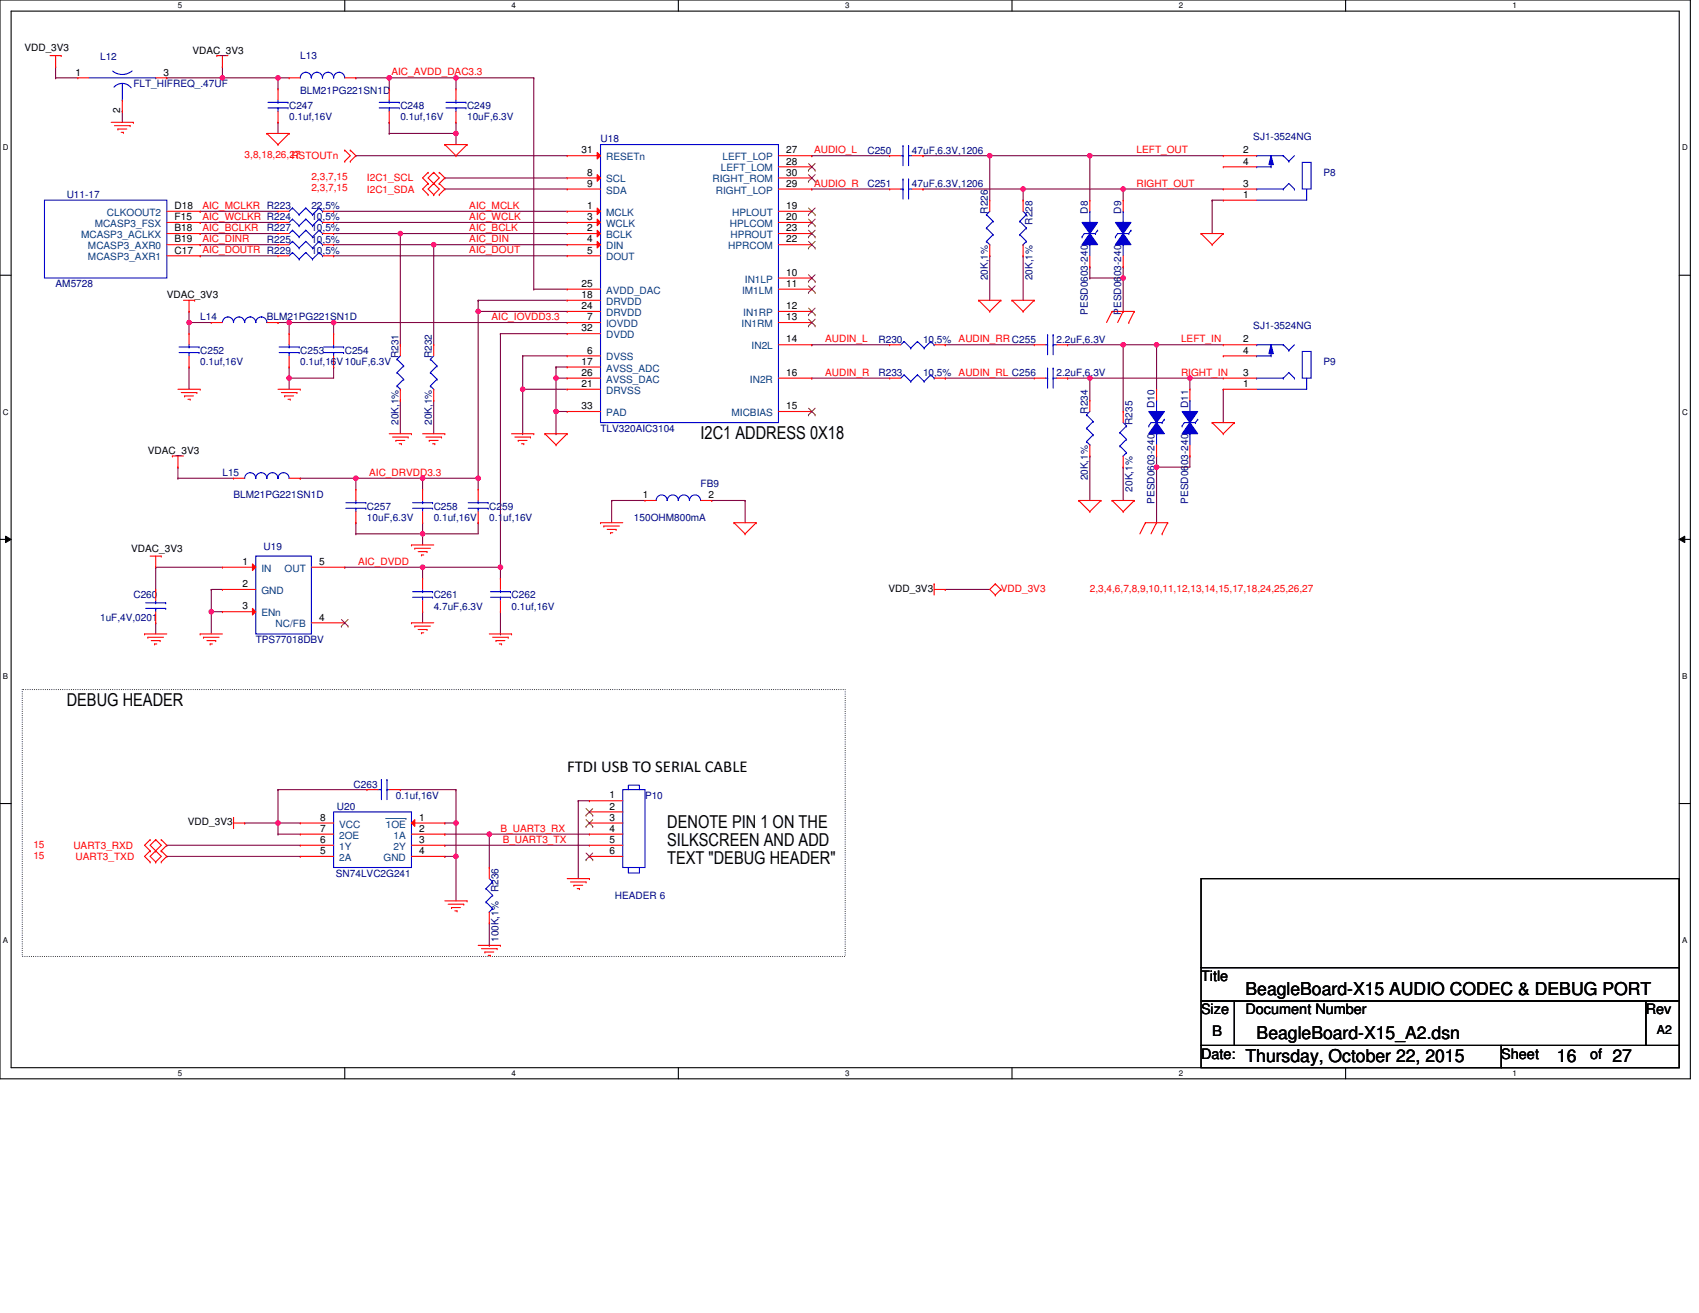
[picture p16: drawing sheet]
<svg xmlns="http://www.w3.org/2000/svg" width="279mm" height="216mm" viewBox="0 0 279 216" stroke-linecap="round" stroke-linejoin="round" font-family="sans-serif">
<defs><g id="words">
<g font-size="2.9">
<text x="115.2" y="72.2">I2C1 ADDRESS 0X18</text>
<text x="11" y="116.1">DEBUG HEADER</text>
<text x="109.7" y="136.2">DENOTE PIN 1 ON THE</text>
<text x="109.7" y="139.2">SILKSCREEN AND ADD</text>
<text x="109.7" y="142.1">TEXT &quot;DEBUG HEADER&quot;</text>
<text x="204.8" y="163.6">BeagleBoard-X15 AUDIO CODEC &amp; DEBUG PORT</text>
<text x="206.7" y="170.9">BeagleBoard-X15_A2.dsn</text>
<text x="204.8" y="174.5">Thursday, October 22, 2015</text>
<text x="256" y="174.5">16</text>
<text x="265.2" y="174.5">27</text>
</g>
<text font-size="2.7" x="93.3" y="127">FTDI USB TO SERIAL CABLE</text>
<g font-size="2.4">
<text x="197.5" y="161.3">Title</text>
<text x="197.5" y="166.7">Size</text>
<text x="204.8" y="166.7">Document Number</text>
<text x="270.7" y="166.7">Rev</text>
<text x="199.3" y="170.4">B</text>
<text x="197.5" y="174.1">Date:</text>
<text x="246.9" y="174.1">Sheet</text>
<text x="261.5" y="174.1">of</text>
</g>
<text font-size="2" x="272.5" y="170.1">A2</text>
<g font-size="1.6">
<text x="4" y="8.4">VDD_3V3</text>
<text x="31.6" y="8.8">VDAC_3V3</text>
<text x="12.4" y="12.4">1</text>
<text x="26.9" y="12.4">3</text>
<text x="19.7" y="18.7" transform="rotate(-90 19.7 18.7)">2</text>
<text x="95.6" y="25.2">31</text>
<text x="96.6" y="28.9">8</text>
<text x="129.3" y="25.2">27</text>
<text x="129.3" y="27.1">28</text>
<text x="129.3" y="28.9">30</text>
<text x="204.5" y="25.2">2</text>
<text x="204.5" y="27.1">4</text>
<text x="28.7" y="34.4">D18</text>
<text x="96.6" y="30.7">9</text>
<text x="96.6" y="34.4">1</text>
<text x="129.3" y="30.7">29</text>
<text x="129.3" y="34.4">19</text>
<text x="204.5" y="32.5">1</text>
<text x="204.5" y="30.7">3</text>
<text x="28.7" y="38">B18</text>
<text x="28.7" y="36.2">F15</text>
<text x="28.7" y="39.9">B19</text>
<text x="28.7" y="41.7">C17</text>
<text x="96.6" y="36.2">3</text>
<text x="96.6" y="38">2</text>
<text x="96.6" y="39.9">4</text>
<text x="96.6" y="41.7">5</text>
<text x="129.3" y="38">23</text>
<text x="129.3" y="39.9">22</text>
<text x="129.3" y="36.2">20</text>
<text x="95.6" y="47.2">25</text>
<text x="129.3" y="45.3">10</text>
<text x="129.3" y="47.2">11</text>
<text x="27.4" y="49">VDAC_3V3</text>
<text x="95.6" y="49">18</text>
<text x="95.6" y="50.8">24</text>
<text x="96.6" y="52.7">7</text>
<text x="129.3" y="50.8">12</text>
<text x="129.3" y="52.7">13</text>
<text x="95.6" y="54.5">32</text>
<text x="95.6" y="60">17</text>
<text x="96.6" y="58.1">6</text>
<text x="129.3" y="56.3">14</text>
<text x="204.5" y="56.3">2</text>
<text x="204.5" y="58.1">4</text>
<text x="95.6" y="61.8">26</text>
<text x="95.6" y="63.6">21</text>
<text x="129.3" y="61.8">16</text>
<text x="204.5" y="63.6">1</text>
<text x="204.5" y="61.8">3</text>
<text x="95.6" y="67.3">33</text>
<text x="129.3" y="67.3">15</text>
<text x="24.3" y="74.6">VDAC_3V3</text>
<text x="105.7" y="81.9">1</text>
<text x="116.5" y="81.9">2</text>
<text x="21.6" y="90.7">VDAC_3V3</text>
<text x="39.9" y="92.9">1</text>
<text x="52.5" y="92.9">5</text>
<text x="39.9" y="96.6">2</text>
<text x="39.9" y="100.2">3</text>
<text x="146.1" y="97.3">VDD_3V3</text>
<text x="52.5" y="102">4</text>
<text x="100.2" y="131.3">1</text>
<text x="30.9" y="135.7">VDD_3V3</text>
<text x="52.7" y="136.8">7</text>
<text x="52.7" y="135">8</text>
<text x="68.9" y="136.8">2</text>
<text x="68.9" y="135">1</text>
<text x="100.2" y="133.1">2</text>
<text x="100.2" y="135">3</text>
<text x="100.2" y="136.8">4</text>
<text x="52.7" y="140.4">5</text>
<text x="52.7" y="138.6">6</text>
<text x="68.9" y="140.4">4</text>
<text x="68.9" y="138.6">3</text>
<text x="100.2" y="138.6">5</text>
<text x="100.2" y="140.4">6</text>
</g>
<g font-size="1.6" fill="#000080">
<text x="16.5" y="9.9">L12</text>
<text x="49.4" y="9.7">L13</text>
<text x="21.9" y="14.3">FLT_HIFREQ_.47UF</text>
<text x="47.5" y="17.9">C247</text>
<text x="49.4" y="15.4">BLM21PG221SN1D</text>
<text x="65.8" y="17.9">C248</text>
<text x="76.8" y="17.9">C249</text>
<text x="47.5" y="19.8">0.1uf,16V</text>
<text x="65.8" y="19.8">0.1uf,16V</text>
<text x="76.8" y="19.8">10uF,6.3V</text>
<text x="98.8" y="23.4">U18</text>
<text x="206.1" y="23.1">SJ1-3524NG</text>
<text x="142.6" y="25.3">C250</text>
<text x="150" y="25.3">47uF,6.3V,1206</text>
<text x="217.6" y="28.9">P8</text>
<text x="11" y="32.6">U11-17</text>
<text x="51.2" y="34.4">22,5%</text>
<text x="142.6" y="30.7">C251</text>
<text x="150" y="30.7">47uF,6.3V,1206</text>
<text x="162.5" y="35.1" transform="rotate(-90 162.5 35.1)">R226</text>
<text x="178.9" y="35.1" transform="rotate(-90 178.9 35.1)">D8</text>
<text x="184.4" y="35.1" transform="rotate(-90 184.4 35.1)">D9</text>
<text x="43.9" y="38.1">R227</text>
<text x="43.9" y="39.9">R225</text>
<text x="51.2" y="36.2">10,5%</text>
<text x="51.2" y="38.1">10,5%</text>
<text x="51.2" y="39.9">10,5%</text>
<text x="51.2" y="41.7">10,5%</text>
<text x="169.8" y="36.9" transform="rotate(-90 169.8 36.9)">R228</text>
<text x="9.1" y="47.2">AM5728</text>
<text x="162.5" y="46.1" transform="rotate(-90 162.5 46.1)">20K,1%</text>
<text x="169.8" y="46.1" transform="rotate(-90 169.8 46.1)">20K,1%</text>
<text x="32.9" y="52.7">L14</text>
<text x="43.9" y="52.7">BLM21PG221SN1D</text>
<text x="178.9" y="51.8" transform="rotate(-90 178.9 51.8)">PESD0603-240</text>
<text x="184.4" y="51.8" transform="rotate(-90 184.4 51.8)">PESD0603-240</text>
<text x="32.9" y="58.2">C252</text>
<text x="49.4" y="58.2">C253</text>
<text x="56.7" y="58.2">C254</text>
<text x="65.5" y="58.9" transform="rotate(-90 65.5 58.9)">R231</text>
<text x="71" y="58.9" transform="rotate(-90 71 58.9)">R232</text>
<text x="144.5" y="56.3">R230</text>
<text x="151.8" y="56.3">10,5%</text>
<text x="173.7" y="56.3">2.2uF,6.3V</text>
<text x="206.1" y="54.2">SJ1-3524NG</text>
<text x="32.9" y="60">0.1uf,16V</text>
<text x="49.4" y="60">0.1uf,16V10uF,6.3V</text>
<text x="144.5" y="61.8">R233</text>
<text x="151.8" y="61.8">10,5%</text>
<text x="173.7" y="61.8">2.2uF,6.3V</text>
<text x="217.6" y="60">P9</text>
<text x="65.5" y="69.9" transform="rotate(-90 65.5 69.9)">20K,1%</text>
<text x="71" y="69.9" transform="rotate(-90 71 69.9)">20K,1%</text>
<text x="98.8" y="71">TLV320AIC3104</text>
<text x="178.9" y="68" transform="rotate(-90 178.9 68)">R234</text>
<text x="186.2" y="69.9" transform="rotate(-90 186.2 69.9)">R235</text>
<text x="189.9" y="67.1" transform="rotate(-90 189.9 67.1)">D10</text>
<text x="195.4" y="67.1" transform="rotate(-90 195.4 67.1)">D11</text>
<text x="36.6" y="78.3">L15</text>
<text x="38.4" y="82">BLM21PG221SN1D</text>
<text x="60.4" y="83.8">C257</text>
<text x="71.3" y="83.8">C258</text>
<text x="80.5" y="83.8">C259</text>
<text x="115.2" y="80.1">FB9</text>
<text x="178.9" y="79" transform="rotate(-90 178.9 79)">20K,1%</text>
<text x="186.2" y="80.8" transform="rotate(-90 186.2 80.8)">20K,1%</text>
<text x="189.9" y="82.8" transform="rotate(-90 189.9 82.8)">PESD0603-240</text>
<text x="195.4" y="82.8" transform="rotate(-90 195.4 82.8)">PESD0603-240</text>
<text x="60.4" y="85.6">10uF,6.3V</text>
<text x="71.3" y="85.6">0.1uf,16V</text>
<text x="80.5" y="85.6">0.1uf,16V</text>
<text x="104.2" y="85.6">150OHM800mA</text>
<text x="43.3" y="90.4">U19</text>
<text x="21.9" y="98.4">C260</text>
<text x="71.3" y="98.4">C261</text>
<text x="71.3" y="100.2">4.7uF,6.3V</text>
<text x="84.1" y="98.4">C262</text>
<text x="84.1" y="100.2">0.1uf,16V</text>
<text x="16.5" y="102.1">1uF,4V,0201</text>
<text x="42.1" y="105.7">TPS77018DBV</text>
<text x="58.2" y="129.5">C263</text>
<text x="65.1" y="131.3">0.1uf,16V</text>
<text x="106.1" y="131.3">P10</text>
<text x="55.4" y="133.2">U20</text>
<text x="55.2" y="144.1">SN74LVC2G241</text>
<text x="82" y="146.7" transform="rotate(-90 82 146.7)">R236</text>
<text x="101.1" y="147.8">HEADER 6</text>
<text x="82" y="154.9" transform="rotate(-90 82 154.9)">100K,1%</text>
</g>
<g font-size="1.6" fill="#f00">
<text x="64.4" y="12.4">AIC_AVDD_DAC3.3</text>
<text x="40.2" y="26">3,8,18,26,27</text>
<text x="47.9" y="26.2">RSTOUTn</text>
<text x="51.2" y="29.6">2,3,7,15</text>
<text x="60.4" y="29.8">I2C1_SCL</text>
<text x="133.9" y="25.2">AUDIO_L</text>
<text x="186.9" y="25.2">LEFT_OUT</text>
<text x="33.3" y="34.3">AIC_MCLKR R223</text>
<text x="51.2" y="31.5">2,3,7,15</text>
<text x="60.4" y="31.7">I2C1_SDA</text>
<text x="77.2" y="34.3">AIC_MCLK</text>
<text x="133.9" y="30.7">AUDIO_R</text>
<text x="186.9" y="30.7">RIGHT_OUT</text>
<text x="33.3" y="38">AIC_BCLKR</text>
<text x="33.3" y="36.2">AIC_WCLKR R224</text>
<text x="33.3" y="39.8">AIC_DINR</text>
<text x="33.3" y="41.7">AIC_DOUTR R229</text>
<text x="77.2" y="38">AIC_BCLK</text>
<text x="77.2" y="36.2">AIC_WCLK</text>
<text x="77.2" y="39.8">AIC_DIN</text>
<text x="77.2" y="41.7">AIC_DOUT</text>
<text x="80.8" y="52.6">AIC_IOVDD3.3</text>
<text x="135.7" y="56.3">AUDIN_L</text>
<text x="157.6" y="56.3">AUDIN_RR C255</text>
<text x="194.2" y="56.3">LEFT_IN</text>
<text x="135.7" y="61.8">AUDIN_R</text>
<text x="157.6" y="61.8">AUDIN_RL C256</text>
<text x="194.2" y="61.8">RIGHT_IN</text>
<text x="60.7" y="78.2">AIC_DRVDD3.3</text>
<text x="58.9" y="92.9">AIC_DVDD</text>
<text x="164.6" y="97.3">VDD_3V3</text>
<text x="179.2" y="97.3">2,3,4,6,7,8,9,10,11,12,13,14,15,17,18,24,25,26,27</text>
<text x="82.3" y="136.8">B_UART3_RX</text>
<text x="5.5" y="141.2">15</text>
<text x="5.5" y="139.4">15</text>
<text x="12.1" y="139.6">UART3_RXD</text>
<text x="12.4" y="141.4">UART3_TXD</text>
<text x="82.7" y="138.6">B_UART3_TX</text>
</g>
<g font-size="1.6" fill="#004080">
<text x="99.7" y="26.3">RESETn</text>
<text x="118.5" y="28.2">LEFT_LOM</text>
<text x="118.8" y="26.3">LEFT_LOP</text>
<text x="17.6" y="35.5">CLKOOUT2</text>
<text x="99.7" y="30">SCL</text>
<text x="99.7" y="31.8">SDA</text>
<text x="99.7" y="35.5">MCLK</text>
<text x="117.2" y="30">RIGHT_ROM</text>
<text x="117.7" y="31.8">RIGHT_LOP</text>
<text x="120.4" y="35.5">HPLOUT</text>
<text x="13.4" y="39.1">MCASP3_ACLKX</text>
<text x="14.5" y="41">MCASP3_AXR0</text>
<text x="15.6" y="37.3">MCASP3_FSX</text>
<text x="99.7" y="37.3">WCLK</text>
<text x="99.7" y="39.1">BCLK</text>
<text x="99.7" y="41">DIN</text>
<text x="119.7" y="41">HPRCOM</text>
<text x="120" y="37.3">HPLCOM</text>
<text x="120.1" y="39.1">HPROUT</text>
<text x="14.5" y="42.8">MCASP3_AXR1</text>
<text x="99.7" y="42.8">DOUT</text>
<text x="122.5" y="46.5">IN1LP</text>
<text x="99.7" y="48.3">AVDD_DAC</text>
<text x="99.7" y="50.1">DRVDD</text>
<text x="99.7" y="53.8">IOVDD</text>
<text x="99.7" y="51.9">DRVDD</text>
<text x="122" y="53.8">IN1RM</text>
<text x="122" y="48.3">IM1LM</text>
<text x="122.2" y="51.9">IN1RP</text>
<text x="99.7" y="55.6">DVDD</text>
<text x="99.7" y="59.3">DVSS</text>
<text x="123.6" y="57.4">IN2L</text>
<text x="99.7" y="61.1">AVSS_ADC</text>
<text x="99.7" y="62.9">AVSS_DAC</text>
<text x="99.7" y="64.8">DRVSS</text>
<text x="123.3" y="62.9">IN2R</text>
<text x="99.7" y="68.4">PAD</text>
<text x="120.3" y="68.4">MICBIAS</text>
<text x="43" y="94">IN</text>
<text x="46.8" y="94">OUT</text>
<text x="43" y="97.7">GND</text>
<text x="43" y="101.3">ENn</text>
<text x="45.3" y="103.2">NC/FB</text>
<text x="55.8" y="137.9">2OE</text>
<text x="55.8" y="136.1">VCC</text>
<text x="63.4" y="136.1">1OE</text>
<text x="64.7" y="137.9">1A</text>
<text x="55.8" y="141.6">2A</text>
<text x="55.8" y="139.7">1Y</text>
<text x="63.1" y="141.6">GND</text>
<text x="64.7" y="139.7">2Y</text>
</g>
<g font-size="1.3">
<text x="29.3" y="1.4">5</text>
<text x="84.1" y="1.4">4</text>
<text x="139" y="1.4">3</text>
<text x="193.9" y="1.4">2</text>
<text x="248.7" y="1.4">1</text>
<text x=".5" y="24.7">D</text>
<text x="276.6" y="24.7">D</text>
<text x=".5" y="68.2">C</text>
<text x="276.6" y="68.2">C</text>
<text x=".5" y="111.6">B</text>
<text x="276.6" y="111.6">B</text>
<text x=".5" y="155">A</text>
<text x="276.6" y="155">A</text>
<text x="29.3" y="176.9">5</text>
<text x="84.1" y="176.9">4</text>
<text x="139" y="176.9">3</text>
<text x="193.9" y="176.9">2</text>
<text x="248.7" y="176.9">1</text>
</g>
</g></defs>
<path d="M0 0h278v177.4h-278zM1.8 1.8h274.3v173.8h-274.3z" fill="none" stroke="#000" stroke-width=".18"/>
<g fill="#fff">
<path d="M29.3 .2h.7v1.4h-.7z"/>
<path d="M29.3 175.7h.7v1.5h-.7z"/>
</g>
<path d="M56.7 0v1.8M56.7 175.6v1.8" fill="none" stroke="#000" stroke-width=".18"/>
<g fill="#fff">
<path d="M84.1 .2h.8v1.4h-.8z"/>
<path d="M84.1 175.7h.8v1.5h-.8z"/>
</g>
<path d="M111.6 0v1.8M111.6 175.6v1.8" fill="none" stroke="#000" stroke-width=".18"/>
<g fill="#fff">
<path d="M139 .2h.7v1.4h-.7z"/>
<path d="M139 175.7h.7v1.5h-.7z"/>
</g>
<path d="M166.4 0v1.8M166.4 175.6v1.8" fill="none" stroke="#000" stroke-width=".18"/>
<g fill="#fff">
<path d="M193.9 .2h.7v1.4h-.7z"/>
<path d="M193.9 175.7h.7v1.5h-.7z"/>
</g>
<path d="M221.3 0v1.8M221.3 175.6v1.8" fill="none" stroke="#000" stroke-width=".18"/>
<g fill="#fff">
<path d="M248.7 .2h.8v1.4h-.8z"/>
<path d="M248.7 175.7h.8v1.5h-.8z"/>
<path d="M.5 23.5h.9v1.5h-.9z"/>
<path d="M276.6 23.5h1v1.5h-1z"/>
<path d="M.5 67h.9v1.4h-.9z"/>
<path d="M276.6 67h1v1.4h-1z"/>
</g>
<path d="M0 45.3h1.8M276.1 45.3h1.9" fill="none" stroke="#000" stroke-width=".18"/>
<g fill="#fff">
<path d="M.5 110.4h.8v1.5h-.8z"/>
<path d="M276.6 110.4h.9v1.5h-.9z"/>
</g>
<path d="M0 88.7h1.8M276.1 88.7h1.9" fill="none" stroke="#000" stroke-width=".18"/>
<path d="M.9 88.2l.9 .5-.9 .5zM276.1 88.7l1-.5v1z" fill="#000"/>
<path d="M.9 88.2l.9 .5-.9 .5zM276.1 88.7l1-.5v1z" fill="none" stroke="#000" stroke-width=".16"/>
<g fill="#fff">
<path d="M.5 153.8h.8v1.5h-.8z"/>
<path d="M276.6 153.8h.9v1.5h-.9z"/>
</g>
<path d="M0 132.1h1.8M276.1 132.1h1.9" fill="none" stroke="#000" stroke-width=".18"/>
<path d="M3.7 113.4h135.3v43.9h-135.3z" fill="none" stroke="#000" stroke-width=".18" stroke-dasharray="0 .4"/>
<path d="M47.5 53h.1M47.5 53v1.9" fill="none" stroke="#800040" stroke-width=".18"/>
<circle cx="47.5" cy="53" r=".37" fill="#f0f"/>
<circle cx="47.5" cy="53" r=".37" fill="none" stroke="#f0f" stroke-width=".18"/>
<g fill="none" stroke="#800040" stroke-width=".18">
<path d="M133.5 31.1h.1M133.5 31.1h12.8M151.8 25.6h.1M151.8 31.1h.1M151.8 31.1h16.4M151.8 25.6h11M162.8 25.6h.1M162.8 25.6v7.3M168.2 31.1h.1M168.2 31.1v1.8M179.2 25.6h.1M179.2 25.6h22"/>
<path d="M184.7 31.1h.1M184.7 31.1h16.5M199.3 32.9h.1M199.3 32.9v5.5M45.7 53h.1M45.7 53h1.8M54.9 53h.1M54.9 53h38.4"/>
</g>
<circle cx="54.9" cy="53" r=".37" fill="#f0f"/>
<circle cx="54.9" cy="53" r=".37" fill="none" stroke="#f0f" stroke-width=".18"/>
<path d="M69.5 93.3h.1M69.5 93.3h12.8" fill="none" stroke="#800040" stroke-width=".18"/>
<circle cx="69.5" cy="93.3" r=".37" fill="#f0f"/>
<circle cx="69.5" cy="93.3" r=".37" fill="none" stroke="#f0f" stroke-width=".18"/>
<path d="M31.1 53h.1M31.1 51.2h.1M31.1 53h3.6M31.1 51.2v3.7" fill="none" stroke="#800040" stroke-width=".18"/>
<circle cx="31.1" cy="53" r=".37" fill="#f0f"/>
<circle cx="31.1" cy="53" r=".37" fill="none" stroke="#f0f" stroke-width=".18"/>
<path d="M47.5 62.2h.1M47.5 62.2v1.8M47.5 62.2h7.4" fill="none" stroke="#800040" stroke-width=".18"/>
<circle cx="47.5" cy="62.2" r=".37" fill="#f0f"/>
<circle cx="47.5" cy="62.2" r=".37" fill="none" stroke="#f0f" stroke-width=".18"/>
<path d="M195.7 62.2h.1M195.7 62.2h5.5" fill="none" stroke="#800040" stroke-width=".18"/>
<circle cx="195.7" cy="62.2" r=".37" fill="#f0f"/>
<circle cx="195.7" cy="62.2" r=".37" fill="none" stroke="#f0f" stroke-width=".18"/>
<path d="M71.3 40.2h.1M71.3 40.2v16.5M31.1 60.4h.1M31.1 60.4v3.6M47.5 60.4h.1M47.5 60.4v1.8M54.9 60.4h.1M54.9 60.4v1.8M179.2 62.2h.1M179.2 62.2v3.6" fill="none" stroke="#800040" stroke-width=".18"/>
<circle cx="71.3" cy="40.2" r=".37" fill="#f0f"/>
<circle cx="71.3" cy="40.2" r=".37" fill="none" stroke="#f0f" stroke-width=".18"/>
<path d="M58.5 78.6h.1M58.5 78.6h11M58.5 86h.1M58.5 86v1.8M69.5 87.8h.1M69.5 87.8v1.8M69.5 100.6h.1M69.5 100.6v1.8" fill="none" stroke="#800040" stroke-width=".18"/>
<circle cx="58.5" cy="78.6" r=".37" fill="#f0f"/>
<circle cx="58.5" cy="78.6" r=".37" fill="none" stroke="#f0f" stroke-width=".18"/>
<g fill="none" stroke="#800040" stroke-width=".18">
<path d="M54.9 36.6h.1M54.9 36.6h38.4M58.5 25.6h.1M58.5 25.6h34.8M65.8 38.4h.1M65.8 38.4h27.5M54.9 40.2h.1M54.9 42.1h.1M54.9 40.2h38.4M54.9 42.1h38.4M71.3 40.2h.1M133.5 56.7h.1"/>
<path d="M133.5 56.7h12.8M175.6 56.7h.1M175.6 56.7h9.1M184.7 56.7h.1M184.7 56.7v11M190.2 56.7h.1M190.2 56.7h11M78.6 86h.1M78.6 86v1.8"/>
</g>
<circle cx="190.2" cy="56.7" r=".37" fill="#f0f"/>
<circle cx="190.2" cy="56.7" r=".37" fill="none" stroke="#f0f" stroke-width=".18"/>
<path d="M58.5 12.8h.1M58.5 12.8h5.5M64 12.8h.1M64 12.8v1.8M64 20.1h.1M64 20.1v1.8M75 21.9h.1M75 21.9v1.9M175.6 62.2h.1M175.6 62.2h3.6M179.2 75h.1M179.2 75v7.3" fill="none" stroke="#800040" stroke-width=".18"/>
<circle cx="179.2" cy="62.2" r=".37" fill="#f0f"/>
<circle cx="179.2" cy="62.2" r=".37" fill="none" stroke="#f0f" stroke-width=".18"/>
<path d="M65.8 38.4h.1M65.8 38.4v18.3M65.8 65.8h.1M65.8 65.8v5.5" fill="none" stroke="#800040" stroke-width=".18"/>
<circle cx="65.8" cy="38.4" r=".37" fill="#f0f"/>
<circle cx="65.8" cy="38.4" r=".37" fill="none" stroke="#f0f" stroke-width=".18"/>
<g fill="none" stroke="#800040" stroke-width=".18">
<path d="M45.7 12.8h.1M45.7 12.8v1.8M45.7 12.8h1.8M54.9 38.4h.1M54.9 38.4h10.9M155.4 56.7h.1M155.4 56.7h14.7M71.3 65.8h.1M71.3 65.8v5.5M133.5 62.2h.1M133.5 62.2h12.8M155.4 62.2h.1"/>
<path d="M155.4 62.2h14.7M25.6 93.3h.1M25.6 93.3h11M25.6 93.3v3.6M56.7 93.3h.1M56.7 93.3h12.8M25.6 102.4h.1M25.6 102.4v1.8M34.7 100.6h.1M34.7 100.6v3.6M34.7 100.6h1.9"/>
</g>
<circle cx="34.7" cy="100.6" r=".37" fill="#f0f"/>
<circle cx="34.7" cy="100.6" r=".37" fill="none" stroke="#f0f" stroke-width=".18"/>
<g fill="none" stroke="#800040" stroke-width=".18">
<path d="M36.6 12.8h.1M36.6 12.8h9.1M75 12.8h.1M75 12.8h12.8M87.8 12.8h.1M87.8 12.8v34.7M54.9 34.7h.1M54.9 34.7h38.4M73.2 29.3h.1M73.2 31.1h.1M73.2 29.3h20.1M73.2 31.1h20.1"/>
<path d="M75 20.1h.1M75 20.1v1.8M133.5 25.6h.1M133.5 25.6h12.8M82.3 54.9h.1M82.3 54.9h11M87.8 47.5h.1M87.8 47.5h5.5M162.8 42.1h.1M162.8 42.1v7.3M168.2 42.1h.1M168.2 42.1v7.3"/>
<path d="M34.7 96.9h.1M34.7 96.9h1.9M34.7 96.9v3.7M69.5 93.3h.1M69.5 93.3v1.8M82.3 93.3h.1M82.3 93.3v1.8"/>
</g>
<circle cx="45.7" cy="12.8" r=".37" fill="#f0f"/>
<circle cx="45.7" cy="12.8" r=".37" fill="none" stroke="#f0f" stroke-width=".18"/>
<path d="M36.6 11h.1M36.6 11v1.8M69.5 87.8h.1M69.5 87.8h9.1" fill="none" stroke="#800040" stroke-width=".18"/>
<circle cx="69.5" cy="87.8" r=".37" fill="#f0f"/>
<circle cx="69.5" cy="87.8" r=".37" fill="none" stroke="#f0f" stroke-width=".18"/>
<path d="M69.5 78.6h.1M69.5 78.6h9.1" fill="none" stroke="#800040" stroke-width=".18"/>
<circle cx="78.6" cy="78.6" r=".37" fill="#f0f"/>
<circle cx="78.6" cy="78.6" r=".37" fill="none" stroke="#f0f" stroke-width=".18"/>
<circle cx="69.5" cy="78.6" r=".37" fill="#f0f"/>
<circle cx="69.5" cy="78.6" r=".37" fill="none" stroke="#f0f" stroke-width=".18"/>
<path d="M78.6 49.4h.1M78.6 51.2h.1M78.6 49.4h14.7M78.6 51.2v27.4" fill="none" stroke="#800040" stroke-width=".18"/>
<circle cx="78.6" cy="51.2" r=".37" fill="#f0f"/>
<circle cx="78.6" cy="51.2" r=".37" fill="none" stroke="#f0f" stroke-width=".18"/>
<g fill="none" stroke="#800040" stroke-width=".18">
<path d="M199.3 32.9h.1M199.3 32.9h1.9M78.6 51.2h.1M78.6 49.4h.1M78.6 51.2h14.7M78.6 49.4v1.8M29.3 76.8h.1M29.3 78.6h.1M29.3 76.8v1.8M29.3 78.6h9.1M69.5 78.6h.1M69.5 78.6v1.9"/>
<path d="M78.6 78.6h.1M78.6 78.6v1.9M86 71.3h.1M86 64v7.3M201.2 64h.1M201.2 64v5.5M100.6 82.3h.1M100.6 82.3h5.5M100.6 82.3v3.7M117 82.3h.1M117 82.3h5.5M122.5 82.3h.1"/>
<path d="M122.5 82.3v3.7"/>
</g>
<circle cx="85.9" cy="64" r=".37" fill="#f0f"/>
<circle cx="85.9" cy="64" r=".37" fill="none" stroke="#f0f" stroke-width=".18"/>
<path d="M86 58.5h.1M86 58.5v5.5M86 64h.1M86 64h7.3M91.4 60.4h.1M91.4 60.4h1.9M91.4 60.4v1.8" fill="none" stroke="#800040" stroke-width=".18"/>
<circle cx="91.4" cy="62.2" r=".37" fill="#f0f"/>
<circle cx="91.4" cy="62.2" r=".37" fill="none" stroke="#f0f" stroke-width=".18"/>
<g fill="none" stroke="#800040" stroke-width=".18">
<path d="M86 58.5h.1M86 58.5h7.3M190.2 56.7h.1M190.2 56.7v7.3M91.4 62.2h.1M91.4 67.7h.1M91.4 62.2h1.9M91.4 62.2v5.5M190.2 76.8h.1M190.2 75h.1M190.2 75v11M195.7 62.2h.1"/>
<path d="M195.7 75h.1M195.7 62.2v1.8M195.7 75v1.8h-5.5"/>
</g>
<circle cx="190.2" cy="76.8" r=".37" fill="#f0f"/>
<circle cx="190.2" cy="76.8" r=".37" fill="none" stroke="#f0f" stroke-width=".18"/>
<path d="M184.7 56.7h.1M184.7 56.7h5.5M179.2 62.2h.1M179.2 62.2h16.5" fill="none" stroke="#800040" stroke-width=".18"/>
<circle cx="184.7" cy="56.7" r=".37" fill="#f0f"/>
<circle cx="184.7" cy="56.7" r=".37" fill="none" stroke="#f0f" stroke-width=".18"/>
<path d="M162.8 25.6h.1M162.8 25.6h16.4M179.2 25.6h.1M179.2 25.6v7.3M184.7 31.1h.1M184.7 31.1v1.8M179.2 45.7h.1M179.2 43.9h.1M179.2 43.9v1.8M184.7 43.9h.1M184.7 43.9v1.8h-5.5" fill="none" stroke="#800040" stroke-width=".18"/>
<circle cx="179.2" cy="25.6" r=".37" fill="#f0f"/>
<circle cx="179.2" cy="25.6" r=".37" fill="none" stroke="#f0f" stroke-width=".18"/>
<circle cx="162.8" cy="25.6" r=".37" fill="#f0f"/>
<circle cx="162.8" cy="25.6" r=".37" fill="none" stroke="#f0f" stroke-width=".18"/>
<path d="M168.2 31.1h.1M168.2 31.1h16.5" fill="none" stroke="#800040" stroke-width=".18"/>
<circle cx="184.7" cy="31.1" r=".37" fill="#f0f"/>
<circle cx="184.7" cy="31.1" r=".37" fill="none" stroke="#f0f" stroke-width=".18"/>
<circle cx="168.2" cy="31.1" r=".37" fill="#f0f"/>
<circle cx="168.2" cy="31.1" r=".37" fill="none" stroke="#f0f" stroke-width=".18"/>
<path d="M64 21.9h.1M64 21.9h11M58.5 87.8h.1M69.5 86h.1M69.5 86v1.8h-11M155.4 96.9h.1M155.4 96.9h7.4" fill="none" stroke="#800040" stroke-width=".18"/>
<circle cx="75" cy="21.9" r=".37" fill="#f0f"/>
<circle cx="75" cy="21.9" r=".37" fill="none" stroke="#f0f" stroke-width=".18"/>
<path d="M9.1 12.8h.1M9.1 12.8h3.7M27.4 12.8h.1M27.4 12.8h9.2" fill="none" stroke="#800040" stroke-width=".18"/>
<circle cx="36.6" cy="12.8" r=".37" fill="#f0f"/>
<circle cx="36.6" cy="12.8" r=".37" fill="none" stroke="#f0f" stroke-width=".18"/>
<path d="M9.1 11h.1M9.1 11v1.8M20.1 18.3h.1M20.1 18.3v1.8M82.3 54.9h.1M82.3 54.9v38.4" fill="none" stroke="#800040" stroke-width=".18"/>
<circle cx="82.3" cy="93.3" r=".37" fill="#f0f"/>
<circle cx="82.3" cy="93.3" r=".37" fill="none" stroke="#f0f" stroke-width=".18"/>
<path d="M64 12.8h.1M64 12.8h11M75 12.8h.1M75 12.8v1.8M47.5 53h.1M47.5 53h7.4M54.9 53h.1M54.9 53v1.9M49.4 78.6h.1M49.4 78.6h9.1M58.5 78.6h.1M58.5 78.6v1.9" fill="none" stroke="#800040" stroke-width=".18"/>
<circle cx="75" cy="12.8" r=".37" fill="#f0f"/>
<circle cx="75" cy="12.8" r=".37" fill="none" stroke="#f0f" stroke-width=".18"/>
<circle cx="64" cy="12.8" r=".37" fill="#f0f"/>
<circle cx="64" cy="12.8" r=".37" fill="none" stroke="#f0f" stroke-width=".18"/>
<g fill="none" stroke="#800040" stroke-width=".18">
<path d="M32.9 34.7h.1M32.9 38.4h.1M32.9 36.6h.1M32.9 34.7h12.8M32.9 38.4h12.8M32.9 36.6h12.8M32.9 40.2h.1M32.9 42.1h.1M32.9 40.2h12.8M32.9 42.1h12.8M82.3 104.2h.1M82.3 100.6v3.6"/>
<path d="M45.7 137.2h.1M45.7 135.3h.1M45.7 129.8h.1M45.7 137.2h3.7M45.7 129.8v7.4M45.7 135.3h3.7M45.7 129.8h14.7M65.8 129.8h.1M65.8 129.8h9.2M73.2 139h.1M73.2 135.3h.1M73.2 139h23.7"/>
<path d="M73.2 135.3h1.8M80.5 137.2h.1M80.5 137.2h16.4M95.1 131.7h.1M95.1 131.7h1.8M95.1 131.7v12.8M73.2 140.8h.1M73.2 140.8h1.8M75 140.8h.1M75 140.8v7.3"/>
</g>
<circle cx="45.7" cy="135.3" r=".37" fill="#f0f"/>
<circle cx="45.7" cy="135.3" r=".37" fill="none" stroke="#f0f" stroke-width=".18"/>
<path d="M40.2 135.3h.1M40.2 135.3h5.5M75 129.8h.1M75 129.8v5.5" fill="none" stroke="#800040" stroke-width=".18"/>
<circle cx="75" cy="135.3" r=".37" fill="#f0f"/>
<circle cx="75" cy="135.3" r=".37" fill="none" stroke="#f0f" stroke-width=".18"/>
<path d="M75 135.3h.1M75 135.3v5.5" fill="none" stroke="#800040" stroke-width=".18"/>
<circle cx="75" cy="140.8" r=".37" fill="#f0f"/>
<circle cx="75" cy="140.8" r=".37" fill="none" stroke="#f0f" stroke-width=".18"/>
<path d="M45.7 20.1h.1M45.7 20.1v1.8M184.7 51.2h.1M184.7 45.7v5.5M184.7 76.8h.1M184.7 76.8v5.5M27.4 139h.1M27.4 139h22M27.4 140.8h.1M27.4 140.8h22" fill="none" stroke="#800040" stroke-width=".18"/>
<circle cx="184.7" cy="45.7" r=".37" fill="#f0f"/>
<circle cx="184.7" cy="45.7" r=".37" fill="none" stroke="#f0f" stroke-width=".18"/>
<path d="M80.5 137.2h.1M80.5 137.2v5.4" fill="none" stroke="#800040" stroke-width=".18"/>
<circle cx="80.5" cy="137.2" r=".37" fill="#f0f"/>
<circle cx="80.5" cy="137.2" r=".37" fill="none" stroke="#f0f" stroke-width=".18"/>
<path d="M91.4 67.7h.1M91.4 71.3h.1M91.4 67.7h1.9M91.4 67.7v3.6M73.2 137.2h.1M73.2 137.2h7.3M80.5 155.4h.1M80.5 151.8v3.6" fill="none" stroke="#800040" stroke-width=".18"/>
<circle cx="91.4" cy="67.7" r=".37" fill="#f0f"/>
<circle cx="91.4" cy="67.7" r=".37" fill="none" stroke="#f0f" stroke-width=".18"/>
<g fill="none" stroke="#f00" stroke-width=".18">
<path d="M8.2 9.1h1.9M9.1 11h.1M9.1 9.1v1.9M10.1 9.1h.1M35.7 9.1h.1M35.7 9.1h1.8M36.6 11h.1M36.6 9.1v1.9M18.3 20.1h3.6M18.8 20.7h2.6M19.4 21.2h.1M19.4 21.2h1.4"/>
<path d="M19.9 21.8h.4M20.3 21.8h.1M21.4 20.7h.1M21.9 20.1h.1M43.9 21.9h.1M43.9 21.9h3.6M43.9 21.9l1.8 1.9M45.7 23.8h.1M47.5 21.9h.1M47.5 21.9l-1.8 1.9M56.7 26.5h.1M56.7 24.7h.1"/>
<path d="M56.7 24.7l.9 .9-.9 .9M57.6 24.7h.1M57.6 26.5h.1M57.6 24.7l.9 .9-.9 .9M70.4 28.3h.1M70.4 30.2h.1M70.4 32h.1M70.4 30.2l-.9 .9 .9 .9M70.4 28.3l-.9 1 .9 .9M71.3 30.2h.1M71.3 28.3h.1M71.3 32h.1"/>
<path d="M71.3 28.3l-.9 1 1.8 1.8-.9 .9M71.3 28.3l.9 1-1.8 1.8 .9 .9M72.2 28.3h.1M72.2 30.2h.1M72.2 32h.1M72.2 28.3l1 1-1 .9M72.2 30.2l1 .9-1 .9M73.2 23.8h.1M73.2 23.8h3.6M73.2 23.8l1.8 1.8M75 25.6h.1M76.8 23.8h.1"/>
<path d="M76.8 23.8l-1.8 1.8M197.5 38.4h.1M197.5 38.4h3.7M197.5 38.4l1.8 1.8M201.2 38.4h.1M201.2 38.4l-1.9 1.8M30.2 49.4h1.8M31.1 51.2h.1M31.1 49.4v1.8M32 49.4h.1M160.9 49.4h.1M160.9 49.4h3.7"/>
<path d="M160.9 49.4l1.9 1.8M162.8 51.2h.1M164.6 49.4h.1M164.6 49.4l-1.8 1.8M166.4 49.4h.1M166.4 49.4h3.7M166.4 49.4l1.8 1.8M168.2 51.2h.1M170.1 49.4h.1M170.1 49.4l-1.9 1.8M182.9 51.2h.1M182.9 51.2l-.9 1.8"/>
<path d="M182.9 51.2h3.6M184.7 51.2h.1M184.7 51.2l-.9 1.8M185.6 53h.1M186.5 51.2h.1M186.5 51.2l-.9 1.8M199.3 40.2h.1M28.3 75h.1M28.3 75h1.9M29.3 76.8h.1M29.3 64h3.6M29.3 75v1.8"/>
<path d="M29.8 64.6h2.6M30.4 65.1h.1M30.4 65.1h1.4M30.9 65.7h.4M31.3 65.7h.1M32.4 64.6h.1M32.9 64h.1M45.7 64h3.7M46.3 64.6h2.5M46.8 65.1h.1M46.8 65.1h1.5M47.4 65.7h.3"/>
<path d="M47.7 65.7h.1M48.8 64.6h.1M49.4 64h.1M64 71.3h3.7M64.6 71.9h2.5M65.1 72.4h.1M65.1 72.4h1.5M65.7 73h.3M66 73h.1M67.1 71.9h.1M67.7 71.3h.1M69.5 71.3h3.7"/>
<path d="M70 71.9h2.6M70.6 72.4h.1M70.6 72.4h1.5M71.1 73h.4M71.5 73h.1M72.6 71.9h.1M73.2 71.3h.1M84.1 71.3h3.7M84.7 71.9h2.5M85.2 72.4h.1M85.2 72.4h1.5M85.8 73h.3"/>
<path d="M86.1 73h.1M87.2 71.9h.1M87.8 71.3h.1M89.6 71.3h.1M89.6 71.3h3.7M89.6 71.3l1.8 1.9M91.4 73.2h.1M93.3 71.3h.1M93.3 71.3l-1.9 1.9M199.3 69.5h.1M199.3 69.5h3.7M199.3 69.5l1.9 1.8"/>
<path d="M201.2 71.3h.1M203 69.5h.1M203 69.5l-1.8 1.8M24.7 91.4h1.8M25.6 93.3h.1M25.6 91.4v1.9M26.5 91.4h.1M67.7 89.6h.1M67.7 89.6h3.6M68.2 90.2h.1M68.2 90.2h2.6M68.8 90.7h1.4"/>
<path d="M69.3 91.3h.1M69.3 91.3h.4M70.2 90.7h.1M98.8 86h.1M98.8 86h3.6M99.3 86.5h.1M99.3 86.5h2.6M99.9 87.1h1.4M100.4 87.6h.1M100.4 87.6h.4M101.3 87.1h.1M120.7 86h.1"/>
<path d="M120.7 86h3.7M120.7 86l1.8 1.8M122.5 87.8h.1M124.4 86h.1M124.4 86l-1.9 1.8M153.6 96h.1M153.6 96.9h1.8M153.6 96v1.8M155.4 96.9h.1M163.7 96h.1M163.7 97.8h.1M163.7 96l-.9 .9 .9 .9"/>
<path d="M163.7 96l.9 .9M164.6 96.9h.1M164.6 96.9l-.9 .9M177.4 82.3h.1M177.4 82.3h3.7M177.4 82.3l1.8 1.8M179.2 84.1h.1M181.1 82.3h.1M181.1 82.3l-1.9 1.8M182.9 82.3h.1M182.9 82.3h3.6M182.9 82.3l1.8 1.8"/>
<path d="M184.7 84.1h.1M186.5 82.3h.1M186.5 82.3l-1.8 1.8M188.4 86h.1M188.4 86h3.6M188.4 86l-.9 1.8M190.2 86h.1M190.2 86l-.9 1.8M191.1 87.8h.1M192 86h.1M192 86l-.9 1.8M23.8 104.2h.1"/>
<path d="M23.8 104.2h3.6M24.3 104.8h.1M24.3 104.8h2.6M24.9 105.3h1.4M25.4 105.9h.1M25.4 105.9h.4M26.3 105.3h.1M32.9 104.2h.1M32.9 104.2h3.7M33.5 104.8h.1M33.5 104.8h2.5M34 105.3h1.5"/>
<path d="M34.6 105.9h.1M34.6 105.9h.3M35.5 105.3h.1M67.7 102.4h.1M67.7 102.4h3.6M68.2 103h.1M68.2 103h2.6M68.8 103.5h1.4M69.3 104.1h.1M69.3 104.1h.4M70.2 103.5h.1M80.5 104.2h3.6"/>
<path d="M81 104.8h2.6M81.6 105.3h.1M81.6 105.3h1.4M82.1 105.9h.4M82.5 105.9h.1M83.6 104.8h.1M84.1 104.2h.1M24.7 138.1h.1M24.7 139.9h.1M24.7 138.1l-.9 .9 .9 .9M24.7 139.9l-.9 .9 .9 .9M25.6 139.9h.1"/>
<path d="M25.6 138.1h.1M25.6 138.1l-.9 .9 1.8 1.8-.9 .9M25.6 138.1l.9 .9-1.8 1.8 .9 .9M26.5 138.1h.1M26.5 139.9h.1M26.5 138.1l.9 .9-.9 .9M26.5 139.9l.9 .9-.9 .9M38.4 134.4h.1M38.4 135.3h1.8M38.4 134.4v1.8M40.2 135.3h.1M24.7 141.7h.1"/>
<path d="M25.6 141.7h.1M26.5 141.7h.1M73.2 148.1h3.6M73.7 148.7h2.6M74.3 149.2h.1M74.3 149.2h1.4M74.8 149.8h.4M75.2 149.8h.1M76.3 148.7h.1M76.8 148.1h.1M78.6 155.4h3.7M79.2 156h2.5"/>
<path d="M79.7 156.5h.1M79.7 156.5h1.5M80.3 157.1h.4M80.7 157.1h.1M81.7 156h.1M82.3 155.4h.1M93.3 144.5h3.6M93.8 145h2.6M94.4 145.6h.1M94.4 145.6h1.4M94.9 146.1h.4M95.3 146.1h.1"/>
<path d="M96.4 145h.1M96.9 144.5h.1"/>
</g>
<path d="M197.5 144.5h78.6v14.6h-78.6zM197.5 159.1h78.6v5.5h-78.6zM197.5 164.6h5.5v7.3h-5.5zM197.5 171.9h49.4v3.7h-49.4zM203 164.6h67.7v7.3h-67.7zM246.9 171.9h29.2v3.7h-29.2zM270.7 164.6h5.4v7.3h-5.4z" fill="none" stroke="#000" stroke-width=".18"/>
<path d="M183.8 38.4h1.8M184.7 34.7h.1M184.7 34.7v1.9M185.6 38.4h.1M184.7 40.2h.1M184.7 40.2v1.9" fill="none" stroke="#00f" stroke-width=".18"/>
<path d="M184.7 38.4l1.3 1.8h-2.6z" fill-rule="evenodd" fill="#00f"/>
<path d="M183.4 39h.1M183.8 38.4l-.4 .6M184.7 38.4l1.3 1.8h-2.6zM186 37.9h.1M186 37.9l-.4 .5" fill="none" stroke="#00f" stroke-width=".18"/>
<path d="M183.4 36.6h2.6l-1.3 1.8z" fill-rule="evenodd" fill="#00f"/>
<path d="M183.4 36.6h2.6l-1.3 1.8zM54.9 133.5h12.8v9.1h-12.8z" fill="none" stroke="#00f" stroke-width=".18"/>
<path d="M184.7 32.9h.1M184.7 32.9v1.8M184.7 43.9h.1M184.7 42.1v1.8M49.4 137.2h.1M49.4 137.2h5.5M67.7 137.2h5.5M73.2 137.2h.1" fill="none" stroke="#f00" stroke-width=".18"/>
<path d="M67.7 135.3l.5-.5v1.1z" fill="#f00"/>
<g fill="none" stroke="#f00" stroke-width=".18">
<path d="M146.3 56.7h.1M146.3 56.7h1.8M153.6 56.7h1.8M155.4 56.7h.1M49.4 135.3h.1M49.4 139h.1M49.4 135.3h5.5M49.4 139h5.5M67.7 135.3l.5-.5v1.1zM67.7 135.3h5.5M67.7 139h5.5M73.2 135.3h.1"/>
<path d="M73.2 139h.1M49.4 140.8h.1M49.4 140.8h5.5M67.7 140.8h5.5M73.2 140.8h.1"/>
</g>
<path d="M63.4 134.6h3.4M66.8 134.6h.1" fill="none" stroke="#004080" stroke-width=".16"/>
<g fill="none" stroke="#00f" stroke-width=".18">
<path d="M148.7 56.1h.1M148.7 56.1l-.6 .6M148.7 56.1l1.1 1.1M149.8 57.2h.1M150.9 56.1h.1M150.9 56.1l-1.1 1.1M150.9 56.1l1.1 1.1M152 57.2h.1M153.1 56.1h.1M153.1 56.1l-1.1 1.1M153.1 56.1l.5 .6M153.6 56.7h.1"/>
<path d="M42.1 91.4h9.1v12.8h-9.1z"/>
</g>
<path d="M41.5 92.7l.6 .6-.6 .5z" fill="#f00"/>
<path d="M36.6 93.3h.1M36.6 96.9h.1M36.6 93.3h5.5M36.6 96.9h5.5M41.5 92.7l.6 .6-.6 .5z" fill="none" stroke="#f00" stroke-width=".18"/>
<path d="M41.5 100l.6 .6-.6 .5z" fill="#f00"/>
<g fill="none" stroke="#f00" stroke-width=".18">
<path d="M47.5 12.8h.1M47.5 12.8h1.9M56.7 12.8h1.8M58.5 12.8h.1M45.7 34.7h.1M45.7 34.7h1.8M53 34.7h1.9M54.9 34.7h.1M54.9 54.9h.1M54.9 54.9v1.8M54.9 58.5v1.9M65.8 56.7h.1"/>
<path d="M65.8 56.7v1.8M54.9 60.4h.1M65.8 65.8h.1M65.8 64v1.8M146.3 62.2h.1M146.3 62.2h1.8M153.6 62.2h1.8M155.4 62.2h.1M184.7 67.7h.1M184.7 76.8h.1M184.7 67.7v1.8M184.7 75v1.8"/>
<path d="M25.6 96.9h.1M25.6 96.9v1.9M51.2 93.3h5.5M56.7 93.3h.1M69.5 80.5h.1M69.5 86h.1M69.5 80.5v1.8M69.5 84.1v1.9M25.6 102.4h.1M25.6 100.6v1.8M36.6 100.6h.1M36.6 100.6h5.5"/>
<path d="M41.5 100l.6 .6-.6 .5zM51.2 102.4h5.5M56.7 102.4h.1"/>
</g>
<path d="M56.1 103h.1M56.1 101.9l1.1 1.1M57.2 101.9l-1.1 1.1M57.2 103h.1" fill="none" stroke="#804000" stroke-width=".16"/>
<g fill="none" stroke="#00f" stroke-width=".18">
<path d="M49.4 12.8a.91 .91 0 0 1 .9-.9 .91 .91 0 0 1 .9 .9M51.2 12.8a.91 .91 0 0 1 .9-.9 .91 .91 0 0 1 .9 .9 .91 .91 0 0 1 1-.9h-.1a.91 .91 0 0 1 1 .9 .91 .91 0 0 1 .9-.9 .91 .91 0 0 1 .9 .9M48.1 34.2h.1M48.1 34.2l-.6 .5M48.1 34.2l1.1 1.1M49.2 35.3h.1M50.3 34.2h.1M50.3 34.2l-1.1 1.1M50.3 34.2l1.1 1.1M51.4 35.3h.1M52.5 34.2h.1M52.5 34.2l-1.1 1.1"/>
<path d="M52.5 34.2l.5 .5M53 34.7h.1M53.2 58h3.3M53.2 57.1h3.3M54.9 57.1h.1M54.9 58h.1M54.9 56.7v.4M54.9 58v.5M56.5 58h.1M56.5 57.1h.1M65.3 59.1h.1M65.3 59.1l1.1 1.1"/>
<path d="M65.8 58.5l-.5 .6M206.7 58.5h.1M206.7 56.7h.1M206.7 58.5h2.3M206.7 56.7h4.3M209 58.5h.1M209 56.7v1.8M211 56.7h.1M211 56.7l1 .9M212 57.6h.1M212.9 56.7l-.9 .9M214.2 57.8h1.4v4.4h-1.4z"/>
<path d="M65.3 61.3h.1M65.3 63.5h.1M65.3 61.3l1.1 1.1M65.3 63.5l.5 .5M65.8 64h.1M66.4 60.2h.1M66.4 62.4h.1M66.4 60.2l-1.1 1.1M66.4 62.4l-1.1 1.1M148.7 61.6h.1M148.7 61.6l-.6 .6M148.7 61.6l1.1 1.1"/>
<path d="M149.8 62.7h.1M150.9 61.6h.1M150.9 61.6l-1.1 1.1M150.9 61.6l1.1 1.1M152 62.7h.1M153.1 61.6h.1M153.1 61.6l-1.1 1.1M153.1 61.6l.5 .6M153.6 62.2h.1M184.2 71.1h.1M184.2 73.3h.1M184.2 71.1l1.1 1.1"/>
<path d="M184.2 73.3l1.1 1.1M184.7 75h.1M184.7 69.5l.6 .5M185.3 70h.1M185.3 72.2h.1M185.3 74.4h.1M185.3 70l-1.1 1.1M185.3 72.2l-1.1 1.1M185.3 74.4l-.6 .6M206.7 62.2h.1M206.7 62.2h4.3M211 62.2h.1"/>
<path d="M211 62.2l1-.9 .9 .9M212.9 62.2h.1M214.9 62.2v1.8h-8.2M24 99.1h3.2M25.6 99.1h.1M25.6 98.8v.3M27.2 99.1h.1M67.8 83.6h3.3M67.8 82.7h3.3M69.5 82.7h.1M69.5 83.6h.1M69.5 82.3v.4"/>
<path d="M69.5 83.6v.5M71.1 83.6h.1M71.1 82.7h.1M24 100h3.2M25.6 100h.1M25.6 100v.6M27.2 100h.1"/>
</g>
<path d="M209 56.7l.4 1.5h-.7z" fill="#00f"/>
<g fill="none" stroke="#00f" stroke-width=".18">
<path d="M48.1 36h.1M48.1 36l-.6 .6M48.1 36l1.1 1.1M49.2 37.1h.1M50.3 36h.1M50.3 36l-1.1 1.1M50.3 36l1.1 1.1M51.4 37.1h.1M52.5 36h.1M52.5 36l-1.1 1.1M52.5 36l.5 .6M53 36.6h.1"/>
<path d="M167.7 36.4h.1M167.7 38.6h.1M167.7 36.4l1.1 1.1M167.7 38.6l1.1 1.1M168.2 34.7l.6 .6M168.8 35.3h.1M168.8 37.5h.1M168.8 39.7h.1M168.8 35.3l-1.1 1.1M168.8 37.5l-1.1 1.1M168.8 39.7l-.6 .5M36.6 53a.91 .91 0 0 1 .9-.9 .91 .91 0 0 1 .9 .9 .91 .91 0 0 1 .9-.9 .91 .91 0 0 1 .9 .9"/>
<path d="M40.2 53a.91 .91 0 0 1 1-.9h-.1a.91 .91 0 0 1 1 .9 .91 .91 0 0 1 .9-.9 .91 .91 0 0 1 .9 .9M168.2 40.2h.1M209 56.7l.4 1.5h-.7zM171.9 62.2h.4M172.3 62.2h.1M172.3 60.5h.1M172.3 60.5v3.3M173.2 60.5h.1M173.2 62.2h.1M173.2 62.2h.5M173.2 60.5v3.3M189.3 69.5h1.8"/>
<path d="M190.2 71.3h.1M190.2 65.8h.1M190.2 65.8v1.9M190.2 71.3v1.9M191.1 69.5h.1M67.8 98.2h3.3M67.8 97.3h3.3M69.5 97.3h.1M69.5 98.2h.1M69.5 96.9v.4M69.5 98.2v.6M71.1 98.2h.1"/>
<path d="M71.1 97.3h.1"/>
</g>
<g fill="none" stroke="#f00" stroke-width=".18">
<path d="M45.7 36.6h.1M45.7 36.6h1.8M53 36.6h1.9M54.9 36.6h.1M168.2 32.9h.1M168.2 32.9v1.8M34.7 53h.1M34.7 53h1.9M43.9 53h1.8M45.7 53h.1M168.2 42.1h.1M168.2 40.2v1.9"/>
<path d="M201.2 56.7h.1M201.2 58.5h.1M201.2 56.7h5.5M201.2 58.5h5.5M170.1 62.2h.1M170.1 62.2h1.8M173.7 62.2h1.9M175.6 62.2h.1M201.2 64h.1M201.2 62.2h.1M201.2 64h5.5M201.2 62.2h5.5"/>
<path d="M69.5 95.1h.1M69.5 95.1v1.8M69.5 98.8v1.8M69.5 100.6h.1"/>
</g>
<path d="M190.2 69.5l1.3 1.8h-2.6z" fill-rule="evenodd" fill="#00f"/>
<path d="M188.9 70h.1M189.3 69.5l-.4 .5M190.2 69.5l1.3 1.8h-2.6zM191.5 68.9h.1M191.5 68.9l-.4 .6" fill="none" stroke="#00f" stroke-width=".18"/>
<path d="M188.9 67.7h2.6l-1.3 1.8z" fill-rule="evenodd" fill="#00f"/>
<path d="M98.8 23.8h29.2v45.7h-29.2zM188.9 67.7h2.6l-1.3 1.8zM62.2 129.8h.5M62.7 128.2h.1M62.7 129.8h.1M62.7 128.2v3.3M63.6 129.8h.1M63.6 128.2h.1M63.6 129.8h.4M63.6 128.2v3.3" fill="none" stroke="#00f" stroke-width=".18"/>
<path d="M190.2 75h.1M190.2 64h.1M190.2 64v1.8M190.2 73.2v1.8M60.4 129.8h.1M60.4 129.8h1.8M64 129.8h1.8M65.8 129.8h.1" fill="none" stroke="#f00" stroke-width=".18"/>
<path d="M98.2 25.1l.6 .5-.6 .5z" fill="#f00"/>
<path d="M93.3 25.6h.1M93.3 25.6h5.5M98.2 25.1l.6 .5-.6 .5z" fill="none" stroke="#f00" stroke-width=".18"/>
<path d="M98.2 28.7l.6 .6-.6 .5z" fill="#f00"/>
<path d="M93.3 29.3h.1M93.3 31.1h.1M93.3 29.3h5.5M93.3 31.1h5.5M98.2 28.7l.6 .6-.6 .5z" fill="none" stroke="#f00" stroke-width=".18"/>
<path d="M98.2 34.2l.6 .5-.6 .6z" fill="#f00"/>
<path d="M93.3 34.7h.1M93.3 34.7h5.5M98.2 34.2l.6 .5-.6 .6z" fill="none" stroke="#f00" stroke-width=".18"/>
<path d="M98.2 36l.6 .6-.6 .5z" fill="#f00"/>
<path d="M93.3 36.6h.1M93.3 36.6h5.5M98.2 36l.6 .6-.6 .5z" fill="none" stroke="#f00" stroke-width=".18"/>
<path d="M98.2 37.9l.6 .5-.6 .6z" fill="#f00"/>
<path d="M93.3 38.4h.1M93.3 38.4h5.5M98.2 37.9l.6 .5-.6 .6z" fill="none" stroke="#f00" stroke-width=".18"/>
<path d="M98.2 39.7l.6 .5-.6 .6z" fill="#f00"/>
<g fill="none" stroke="#f00" stroke-width=".18">
<path d="M45.7 14.6h.1M45.7 14.6v1.9M45.7 18.3v1.8M75 14.6h.1M75 14.6v1.9M75 18.3v1.8M27.4 34.7h5.5M27.4 38.4h5.5M27.4 36.6h5.5M32.9 38.4h.1M32.9 36.6h.1M32.9 34.7h.1"/>
<path d="M45.7 38.4h.1M45.7 20.1h.1M45.7 38.4h1.8M53 38.4h1.9M54.9 38.4h.1M75 20.1h.1M98.2 39.7l.6 .5-.6 .6zM128 25.6h5.5M128 27.4h5.5M128 31.1h5.5M128 29.3h5.5M128 34.7h5.5"/>
<path d="M128 38.4h5.5M128 36.6h5.5M133.5 25.6h.1M133.5 27.4h.1M133.5 31.1h.1M133.5 29.3h.1M133.5 34.7h.1M133.5 38.4h.1M133.5 36.6h.1M146.3 31.1h.1M146.3 31.1h1.8M150 31.1h1.8"/>
<path d="M151.8 31.1h.1M162.8 32.9h.1M162.8 32.9v1.8M27.4 40.2h5.5M27.4 42.1h5.5M31.1 54.9h.1M31.1 54.9v1.8M31.1 58.5v1.9M32.9 40.2h.1M32.9 42.1h.1M71.3 56.7h.1M71.3 56.7v1.8"/>
<path d="M93.3 40.2h.1M93.3 42.1h.1M93.3 47.5h.1M93.3 49.4h.1M93.3 53h.1M93.3 54.9h.1M93.3 58.5h.1M93.3 51.2h.1M93.3 40.2h5.5M93.3 42.1h5.5M93.3 47.5h5.5M93.3 51.2h5.5"/>
<path d="M93.3 53h5.5M93.3 49.4h5.5M93.3 54.9h5.5M93.3 58.5h5.5M128 40.2h5.5M128 56.7h5.5M128 45.7h5.5M128 47.5h5.5M128 51.2h5.5M128 53h5.5M133.5 40.2h.1M133.5 56.7h.1"/>
<path d="M133.5 45.7h.1M133.5 47.5h.1M133.5 51.2h.1M133.5 53h.1M162.8 42.1h.1M162.8 40.2v1.9M170.1 56.7h.1M170.1 56.7h1.8M173.7 56.7h1.9M175.6 56.7h.1M31.1 60.4h.1M71.3 65.8h.1"/>
<path d="M71.3 64v1.8M93.3 60.4h.1M93.3 62.2h.1M93.3 64h.1M93.3 67.7h.1M93.3 62.2h5.5M93.3 67.7h5.5M93.3 60.4h5.5M93.3 64h5.5M128 62.2h5.5M128 67.7h5.5M133.5 62.2h.1"/>
<path d="M133.5 67.7h.1M106.1 82.3h.1M106.1 82.3h1.8M115.2 82.3h1.8M117 82.3h.1"/>
</g>
<g fill="none" stroke="#804000" stroke-width=".16">
<path d="M132.9 28h.1M132.9 29.8h.1M132.9 35.3h.1M132.9 39h.1M132.9 37.1h.1M133 26.9l1.1 1.1M133 28.7l1.1 1.1M133 34.2l1.1 1.1M133 37.9l1.1 1.1M133 39.7l1.1 1.1M133 36l1.1 1.1M134 26.9l-1.1 1.1"/>
<path d="M134 28.7l-1.1 1.1M134 34.2l-1.1 1.1M134 37.9l-1.1 1.1M134 39.7l-1.1 1.1M134 36l-1.1 1.1M134.1 28h.1M134.1 29.8h.1M134.1 35.3h.1M134.1 39h.1M134.1 37.1h.1M132.9 40.8h.1M132.9 46.3h.1"/>
<path d="M132.9 48.1h.1M132.9 51.8h.1M132.9 53.6h.1M133 45.2l1.1 1.1M133 47l1.1 1.1M133 50.7l1.1 1.1M133 52.5l1.1 1.1M134 45.2l-1.1 1.1M134 47l-1.1 1.1M134 50.7l-1.1 1.1M134 52.5l-1.1 1.1M134.1 40.8h.1"/>
<path d="M134.1 46.3h.1M134.1 48.1h.1M134.1 51.8h.1M134.1 53.6h.1M132.9 68.2h.1M133 67.1l1.1 1.1M134 67.1l-1.1 1.1M134.1 68.2h.1"/>
</g>
<g fill="none" stroke="#00f" stroke-width=".18">
<path d="M44.1 17.7h3.3M44.1 16.8h3.3M45.7 16.8h.1M45.7 17.7h.1M45.7 16.5v.3M45.7 17.7v.6M47.4 17.7h.1M47.4 16.8h.1M73.3 17.7h3.3M73.3 16.8h3.3M75 16.8h.1M75 17.7h.1"/>
<path d="M75 16.5v.3M75 17.7v.6M76.6 17.7h.1M76.6 16.8h.1M7.3 32.9h20.1v12.8h-20.1zM48.1 37.9h.1M48.1 37.9l-.6 .5M48.1 37.9l1.1 1.1M49.2 39h.1M50.3 37.9h.1M50.3 37.9l-1.1 1.1M50.3 37.9l1.1 1.1"/>
<path d="M51.4 39h.1M52.5 37.9h.1M52.5 37.9l-1.1 1.1M52.5 37.9l.5 .5M53 38.4h.1M148.1 31.1h.4M148.5 31.1h.1M148.5 29.4h.1M148.5 29.4v3.3M149.4 29.4h.1M149.4 31.1h.1M149.4 31.1h.6"/>
<path d="M149.4 29.4v3.3M162.2 35.3h.1M162.2 37.5h.1M162.2 39.7h.1M162.2 35.3l1.1 1.1M162.2 37.5l1.1 1.1M162.2 39.7l.6 .5M162.8 34.7l-.6 .6M163.3 36.4h.1M163.3 38.6h.1M163.3 36.4l-1.1 1.1M163.3 38.6l-1.1 1.1"/>
<path d="M178.3 38.4h1.8M179.2 34.7h.1M179.2 34.7v1.9M180.1 38.4h.1M29.4 58h3.3M29.4 57.1h3.3M31.1 57.1h.1M31.1 58h.1M31.1 56.7v.4M31.1 58v.5M32.7 58h.1M32.7 57.1h.1"/>
<path d="M70.8 59.1h.1M70.8 59.1l1.1 1.1M71.3 58.5l-.5 .6M162.8 40.2h.1M171.9 56.7h.4M172.3 56.7h.1M172.3 55h.1M172.3 55v3.3M173.2 55h.1M173.2 56.7h.1M173.2 56.7h.5M173.2 55v3.3"/>
<path d="M179.2 40.2h.1M179.2 40.2v1.9M70.8 61.3h.1M70.8 63.5h.1M70.8 61.3l1.1 1.1M70.8 63.5l.5 .5M71.3 64h.1M71.9 60.2h.1M71.9 62.4h.1M71.9 60.2l-1.1 1.1M71.9 62.4l-1.1 1.1M107.9 82.3a.91 .91 0 0 1 .9-.9 .91 .91 0 0 1 .9 .9 .91 .91 0 0 1 .9-.9 .91 .91 0 0 1 1 .9 .91 .91 0 0 1 .9-.9 .91 .91 0 0 1 .9 .9 .91 .91 0 0 1 .9-.9 .91 .91 0 0 1 .9 .9"/>
</g>
<path d="M179.2 38.4l1.3 1.8h-2.6z" fill-rule="evenodd" fill="#00f"/>
<path d="M177.9 39h.1M178.3 38.4l-.4 .6M179.2 38.4l1.3 1.8h-2.6zM180.5 37.9h.1M180.5 37.9l-.4 .5" fill="none" stroke="#00f" stroke-width=".18"/>
<path d="M177.9 36.6h2.6l-1.3 1.8z" fill-rule="evenodd" fill="#00f"/>
<g fill="none" stroke="#00f" stroke-width=".18">
<path d="M48.1 39.7h.1M48.1 39.7l-.6 .5M48.1 39.7l1.1 1.1M50.3 39.7h.1M50.3 39.7l-1.1 1.1M50.3 39.7l1.1 1.1M52.5 39.7h.1M52.5 39.7l-1.1 1.1M52.5 39.7l.5 .5M177.9 36.6h2.6l-1.3 1.8zM206.7 31.1h.1M206.7 27.4h.1"/>
<path d="M206.7 25.6h.1M206.7 31.1h4.3M206.7 27.4h2.3M206.7 25.6h4.3M209 27.4h.1M209 25.6v1.8M211 31.1h.1M211 25.6h.1M211 31.1l1-.9 .9 .9M211 25.6l1 .9M212 26.5h.1M212.9 31.1h.1"/>
<path d="M212.9 25.6l-.9 .9M214.2 26.7h1.4v4.4h-1.4zM214.9 31.1v1.8h-8.2M49.2 40.8h.1M51.4 40.8h.1M53 40.2h.1"/>
</g>
<path d="M179.2 32.9h.1M179.2 32.9v1.8M45.7 40.2h.1M45.7 40.2h1.8M53 40.2h1.9M54.9 40.2h.1M179.2 43.9h.1M179.2 42.1v1.8" fill="none" stroke="#f00" stroke-width=".18"/>
<path d="M209 25.6l.4 1.5h-.7z" fill="#00f"/>
<g fill="none" stroke="#00f" stroke-width=".18">
<path d="M62.4 17.7h3.3M62.4 16.8h3.3M64 16.8h.1M64 17.7h.1M64 16.5v.3M64 17.7v.6M65.7 17.7h.1M65.7 16.8h.1M209 25.6l.4 1.5h-.7zM40.2 78.6a.91 .91 0 0 1 1-.9h-.1a.91 .91 0 0 1 1 .9 .91 .91 0 0 1 .9-.9 .91 .91 0 0 1 .9 .9M43.9 78.6a.91 .91 0 0 1 .9-.9 .91 .91 0 0 1 .9 .9 .91 .91 0 0 1 .9-.9 .91 .91 0 0 1 .9 .9M194.8 69.5h1.8"/>
<path d="M195.7 71.3h.1M195.7 65.8h.1M195.7 65.8v1.9M195.7 71.3v1.9M196.6 69.5h.1M80.7 98.2h3.2M80.7 97.3h3.2M82.3 97.3h.1M82.3 98.2h.1M82.3 96.9v.4M82.3 98.2v.6M83.9 98.2h.1"/>
<path d="M83.9 97.3h.1M102.4 129.8h3.7v12.8h-3.7zM103.3 129.8v-.7h1.9v.7M103.3 142.6v1h1.9v-1"/>
</g>
<g fill="none" stroke="#f00" stroke-width=".18">
<path d="M64 14.6h.1M64 14.6v1.9M64 18.3v1.8M64 20.1h.1M201.2 32.9h.1M201.2 25.6h.1M201.2 31.1h.1M201.2 27.4h.1M201.2 32.9h5.5M201.2 25.6h5.5M201.2 31.1h5.5M201.2 27.4h5.5"/>
<path d="M38.4 78.6h.1M38.4 78.6h1.8M47.5 78.6h1.9M49.4 78.6h.1M82.3 95.1h.1M82.3 95.1v1.8M82.3 98.8v1.8M82.3 100.6h.1M96.9 131.7h.1M96.9 133.5h.1M96.9 135.3h.1M96.9 137.2h.1"/>
<path d="M96.9 139h.1M96.9 131.7h5.5M96.9 133.5h5.5M96.9 135.3h5.5M96.9 137.2h5.5M96.9 139h5.5M96.9 140.8h.1M96.9 140.8h5.5"/>
</g>
<path d="M96.4 134.1h.1M96.4 135.9h.1M96.4 133l1.1 1.1M96.4 134.8l1.1 1.1M97.5 133l-1.1 1.1M97.5 134.8l-1.1 1.1M97.5 134.1h.1M97.5 135.9h.1M96.4 141.4h.1M96.4 140.3l1.1 1.1M97.5 140.3l-1.1 1.1M97.5 141.4h.1" fill="none" stroke="#804000" stroke-width=".16"/>
<path d="M195.7 69.5l1.3 1.8h-2.6z" fill-rule="evenodd" fill="#00f"/>
<path d="M194.4 70h.1M194.8 69.5l-.4 .5M195.7 69.5l1.3 1.8h-2.6zM197 68.9h.1M197 68.9l-.4 .6" fill="none" stroke="#00f" stroke-width=".18"/>
<path d="M194.4 67.7h2.6l-1.3 1.8z" fill-rule="evenodd" fill="#00f"/>
<g fill="none" stroke="#00f" stroke-width=".18">
<path d="M14.6 12.8h11M18.7 14.3a1.83 1.83 0 0 1 2.9 .1M20.1 16.5h.1M20.1 13.7v2.8M21.7 11.7a2.53 2.53 0 0 1-3.2 0M25.6 12.8h.1M148.1 25.6h.4M148.5 25.6h.1M148.5 24h.1M148.5 24v3.2M149.4 24h.1M149.4 25.6h.1"/>
<path d="M149.4 25.6h.6M149.4 24v3.2M45.9 58h3.3M45.9 57.1h3.3M47.5 57.1h.1M47.5 58h.1M47.5 56.7v.4M47.5 58v.5M48.1 41.5h.1M48.1 41.5l-.6 .6M48.1 41.5l1.1 1.1M49.2 58h.1"/>
<path d="M49.2 57.1h.1M49.2 42.6h.1M50.3 41.5h.1M50.3 41.5l-1.1 1.1M50.3 41.5l1.1 1.1M51.4 42.6h.1M52.5 41.5h.1M52.5 41.5l-1.1 1.1M52.5 41.5l.5 .6M53 42.1h.1M178.7 68.2h.1M178.7 70.4h.1"/>
<path d="M178.7 72.6h.1M178.7 68.2l1.1 1.1M178.7 70.4l1.1 1.1M178.7 72.6l.5 .6M179.2 73.2h.1M179.2 67.7l-.5 .5M179.8 69.3h.1M179.8 71.5h.1M179.8 69.3l-1.1 1.1M179.8 71.5l-1.1 1.1M194.4 67.7h2.6l-1.3 1.8zM56.9 83.6h3.3"/>
<path d="M56.9 82.7h3.3M58.5 82.7h.1M58.5 83.6h.1M58.5 82.3v.4M58.5 83.6v.5M60.2 83.6h.1M60.2 82.7h.1M77 83.6h3.3M77 82.7h3.3M78.6 82.7h.1M78.6 83.6h.1M78.6 82.3v.4"/>
<path d="M78.6 83.6v.5M80.3 83.6h.1M80.3 82.7h.1M79.9 146.1h.1M79.9 148.3h.1M79.9 146.1l1.1 1.1M79.9 148.3l1.1 1.1M80.5 150h.1M80.5 144.5l.5 .5M81 145h.1M81 147.2h.1M81 149.4h.1"/>
<path d="M81 145l-1.1 1.1M81 147.2l-1.1 1.1M81 149.4l-.5 .6"/>
</g>
<g fill="none" stroke="#f00" stroke-width=".18">
<path d="M12.8 12.8h.1M12.8 12.8h1.8M20.1 18.3h.1M20.1 16.5v1.8M25.6 12.8h1.8M27.4 12.8h.1M146.3 25.6h.1M146.3 25.6h1.8M150 25.6h1.8M151.8 25.6h.1M45.7 42.1h.1M45.7 42.1h1.8"/>
<path d="M47.5 54.9h.1M47.5 54.9v1.8M47.5 58.5v1.9M53 42.1h1.9M54.9 42.1h.1M47.5 60.4h.1M179.2 65.8h.1M179.2 75h.1M179.2 65.8v1.9M179.2 73.2v1.8M195.7 75h.1M195.7 64h.1"/>
<path d="M195.7 64v1.8M195.7 73.2v1.8M58.5 80.5h.1M58.5 86h.1M58.5 80.5v1.8M58.5 84.1v1.9M78.6 80.5h.1M78.6 86h.1M78.6 80.5v1.8M78.6 84.1v1.9M80.5 142.6h.1M80.5 151.8h.1"/>
<path d="M80.5 142.6v1.9M80.5 150v1.8"/>
</g>
<circle cx="47.5" cy="53" r=".37" fill="#f0f"/>
<circle cx="47.5" cy="53" r=".37" fill="none" stroke="#f0f" stroke-width=".18"/>
<circle cx="54.9" cy="53" r=".37" fill="#f0f"/>
<circle cx="54.9" cy="53" r=".37" fill="none" stroke="#f0f" stroke-width=".18"/>
<circle cx="69.5" cy="93.3" r=".37" fill="#f0f"/>
<circle cx="69.5" cy="93.3" r=".37" fill="none" stroke="#f0f" stroke-width=".18"/>
<circle cx="31.1" cy="53" r=".37" fill="#f0f"/>
<circle cx="31.1" cy="53" r=".37" fill="none" stroke="#f0f" stroke-width=".18"/>
<circle cx="47.5" cy="62.2" r=".37" fill="#f0f"/>
<circle cx="47.5" cy="62.2" r=".37" fill="none" stroke="#f0f" stroke-width=".18"/>
<circle cx="195.7" cy="62.2" r=".37" fill="#f0f"/>
<circle cx="195.7" cy="62.2" r=".37" fill="none" stroke="#f0f" stroke-width=".18"/>
<circle cx="71.3" cy="40.2" r=".37" fill="#f0f"/>
<circle cx="71.3" cy="40.2" r=".37" fill="none" stroke="#f0f" stroke-width=".18"/>
<circle cx="58.5" cy="78.6" r=".37" fill="#f0f"/>
<circle cx="58.5" cy="78.6" r=".37" fill="none" stroke="#f0f" stroke-width=".18"/>
<circle cx="190.2" cy="56.7" r=".37" fill="#f0f"/>
<circle cx="190.2" cy="56.7" r=".37" fill="none" stroke="#f0f" stroke-width=".18"/>
<circle cx="179.2" cy="62.2" r=".37" fill="#f0f"/>
<circle cx="179.2" cy="62.2" r=".37" fill="none" stroke="#f0f" stroke-width=".18"/>
<circle cx="65.8" cy="38.4" r=".37" fill="#f0f"/>
<circle cx="65.8" cy="38.4" r=".37" fill="none" stroke="#f0f" stroke-width=".18"/>
<circle cx="34.7" cy="100.6" r=".37" fill="#f0f"/>
<circle cx="34.7" cy="100.6" r=".37" fill="none" stroke="#f0f" stroke-width=".18"/>
<circle cx="45.7" cy="12.8" r=".37" fill="#f0f"/>
<circle cx="45.7" cy="12.8" r=".37" fill="none" stroke="#f0f" stroke-width=".18"/>
<circle cx="69.5" cy="87.8" r=".37" fill="#f0f"/>
<circle cx="69.5" cy="87.8" r=".37" fill="none" stroke="#f0f" stroke-width=".18"/>
<circle cx="78.6" cy="78.6" r=".37" fill="#f0f"/>
<circle cx="78.6" cy="78.6" r=".37" fill="none" stroke="#f0f" stroke-width=".18"/>
<circle cx="69.5" cy="78.6" r=".37" fill="#f0f"/>
<circle cx="69.5" cy="78.6" r=".37" fill="none" stroke="#f0f" stroke-width=".18"/>
<circle cx="78.6" cy="51.2" r=".37" fill="#f0f"/>
<circle cx="78.6" cy="51.2" r=".37" fill="none" stroke="#f0f" stroke-width=".18"/>
<circle cx="85.9" cy="64" r=".37" fill="#f0f"/>
<circle cx="85.9" cy="64" r=".37" fill="none" stroke="#f0f" stroke-width=".18"/>
<circle cx="91.4" cy="62.2" r=".37" fill="#f0f"/>
<circle cx="91.4" cy="62.2" r=".37" fill="none" stroke="#f0f" stroke-width=".18"/>
<circle cx="190.2" cy="76.8" r=".37" fill="#f0f"/>
<circle cx="190.2" cy="76.8" r=".37" fill="none" stroke="#f0f" stroke-width=".18"/>
<circle cx="184.7" cy="56.7" r=".37" fill="#f0f"/>
<circle cx="184.7" cy="56.7" r=".37" fill="none" stroke="#f0f" stroke-width=".18"/>
<circle cx="179.2" cy="25.6" r=".37" fill="#f0f"/>
<circle cx="179.2" cy="25.6" r=".37" fill="none" stroke="#f0f" stroke-width=".18"/>
<circle cx="162.8" cy="25.6" r=".37" fill="#f0f"/>
<circle cx="162.8" cy="25.6" r=".37" fill="none" stroke="#f0f" stroke-width=".18"/>
<circle cx="184.7" cy="31.1" r=".37" fill="#f0f"/>
<circle cx="184.7" cy="31.1" r=".37" fill="none" stroke="#f0f" stroke-width=".18"/>
<circle cx="168.2" cy="31.1" r=".37" fill="#f0f"/>
<circle cx="168.2" cy="31.1" r=".37" fill="none" stroke="#f0f" stroke-width=".18"/>
<circle cx="75" cy="21.9" r=".37" fill="#f0f"/>
<circle cx="75" cy="21.9" r=".37" fill="none" stroke="#f0f" stroke-width=".18"/>
<circle cx="36.6" cy="12.8" r=".37" fill="#f0f"/>
<circle cx="36.6" cy="12.8" r=".37" fill="none" stroke="#f0f" stroke-width=".18"/>
<circle cx="82.3" cy="93.3" r=".37" fill="#f0f"/>
<circle cx="82.3" cy="93.3" r=".37" fill="none" stroke="#f0f" stroke-width=".18"/>
<circle cx="75" cy="12.8" r=".37" fill="#f0f"/>
<circle cx="75" cy="12.8" r=".37" fill="none" stroke="#f0f" stroke-width=".18"/>
<circle cx="64" cy="12.8" r=".37" fill="#f0f"/>
<circle cx="64" cy="12.8" r=".37" fill="none" stroke="#f0f" stroke-width=".18"/>
<circle cx="45.7" cy="135.3" r=".37" fill="#f0f"/>
<circle cx="45.7" cy="135.3" r=".37" fill="none" stroke="#f0f" stroke-width=".18"/>
<circle cx="75" cy="135.3" r=".37" fill="#f0f"/>
<circle cx="75" cy="135.3" r=".37" fill="none" stroke="#f0f" stroke-width=".18"/>
<circle cx="75" cy="140.8" r=".37" fill="#f0f"/>
<circle cx="75" cy="140.8" r=".37" fill="none" stroke="#f0f" stroke-width=".18"/>
<circle cx="184.7" cy="45.7" r=".37" fill="#f0f"/>
<circle cx="184.7" cy="45.7" r=".37" fill="none" stroke="#f0f" stroke-width=".18"/>
<circle cx="80.5" cy="137.2" r=".37" fill="#f0f"/>
<circle cx="80.5" cy="137.2" r=".37" fill="none" stroke="#f0f" stroke-width=".18"/>
<circle cx="91.4" cy="67.7" r=".37" fill="#f0f"/>
<circle cx="91.4" cy="67.7" r=".37" fill="none" stroke="#f0f" stroke-width=".18"/>
<use href="#words"/>
</svg>
